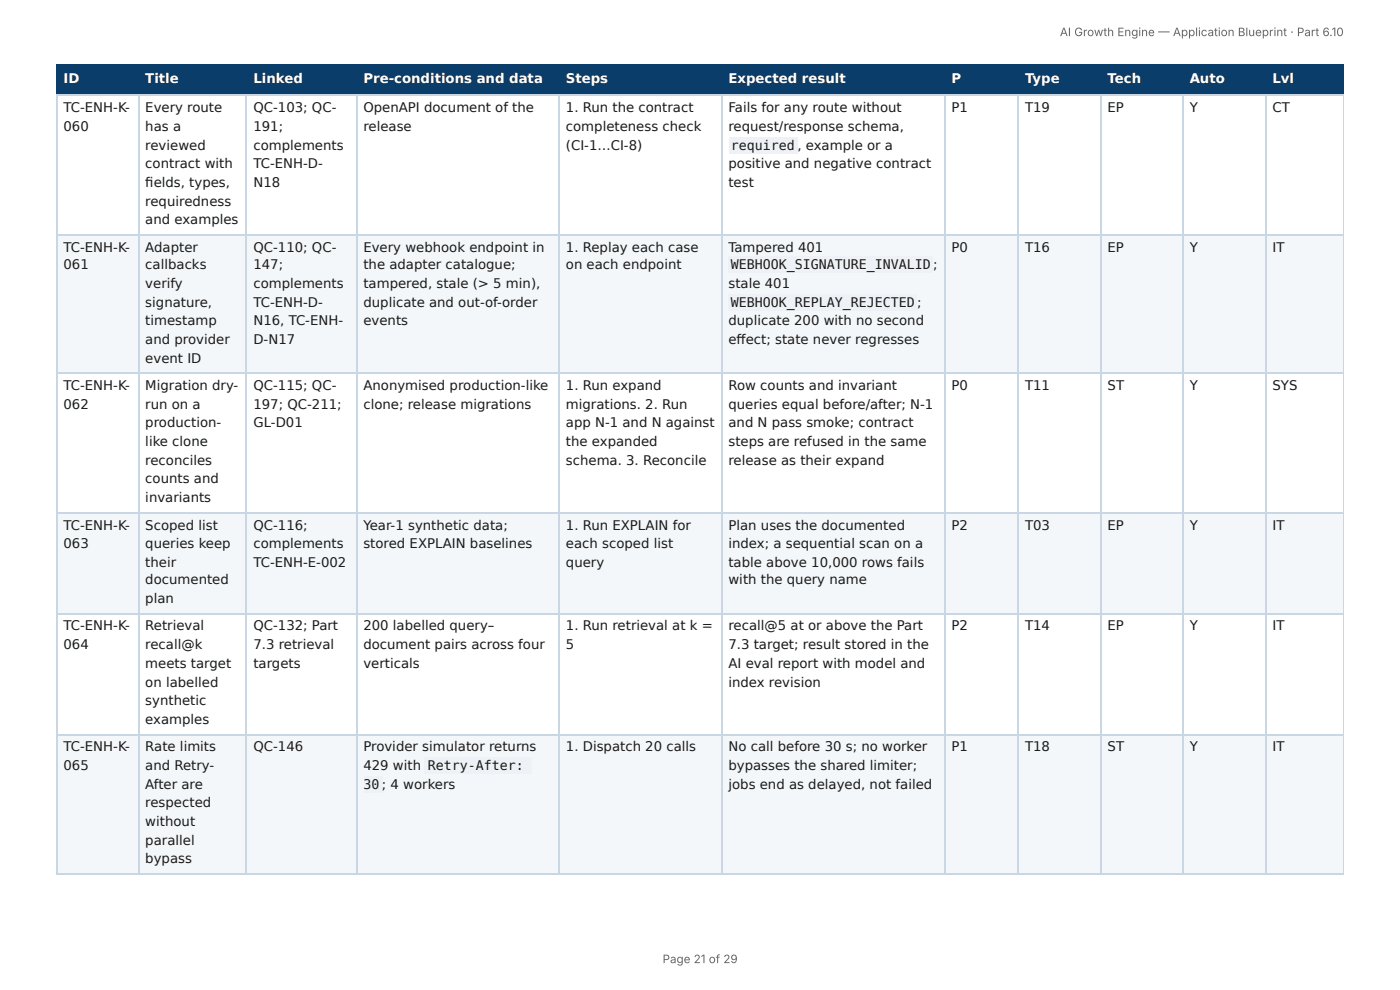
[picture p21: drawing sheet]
<svg xmlns="http://www.w3.org/2000/svg" width="297mm" height="210mm" viewBox="0 0 297 210" stroke-linecap="round" stroke-linejoin="round" font-family="sans-serif">
<defs><g id="words">
<g font-size="2.8" fill="#fff">
<text x="13.5" y="17.7">ID</text>
<text x="30.9" y="17.7">Title</text>
<text x="53.8" y="17.7">Linked</text>
<text x="77.2" y="17.7">Pre-conditions and data</text>
<text x="120.2" y="17.7">Steps</text>
<text x="154.7" y="17.7">Expected result</text>
<text x="202.1" y="17.7">P</text>
<text x="217.7" y="17.7">Type</text>
<text x="235.2" y="17.7">Tech</text>
<text x="252.7" y="17.7">Auto</text>
<text x="270.3" y="17.7">Lvl</text>
</g>
<g font-size="2.8" fill="#1a1a1a">
<text x="13.5" y="23.8">TC-ENH-K-</text>
<text x="30.9" y="23.8">Every route</text>
<text x="53.8" y="23.8">QC-103; QC-</text>
<text x="77.2" y="23.8">OpenAPI document of the</text>
<text x="120.2" y="23.8">1. Run the contract</text>
<text x="154.7" y="23.8">Fails for any route without</text>
<text x="202.1" y="23.8">P1</text>
<text x="217.7" y="23.8">T19</text>
<text x="235.2" y="23.8">EP</text>
<text x="252.7" y="23.8">Y</text>
<text x="270.3" y="23.8">CT</text>
<text x="13.5" y="27.8">060</text>
<text x="30.9" y="27.8">has a</text>
<text x="53.8" y="27.8">191;</text>
<text x="77.2" y="27.8">release</text>
<text x="120.2" y="27.8">completeness check</text>
<text x="154.7" y="27.8">request/response schema,</text>
<text x="30.9" y="31.8">reviewed</text>
<text x="30.9" y="35.7">contract with</text>
<text x="53.8" y="31.8">complements</text>
<text x="53.8" y="35.7">TC-ENH-D-</text>
<text x="120.2" y="31.8">(CI-1…CI-8)</text>
<text x="154.7" y="35.7">positive and negative contract</text>
<text x="155.2" y="31.8">required</text>
<text x="169.4" y="31.8">, example or a</text>
<text x="30.9" y="39.7">fi elds, types,</text>
<text x="53.8" y="39.7">N18</text>
<text x="154.7" y="39.7">test</text>
<text x="30.9" y="43.7">requiredness</text>
<text x="30.9" y="47.6">and examples</text>
<text x="13.5" y="53.4">TC-ENH-K-</text>
<text x="30.9" y="53.4">Adapter</text>
<text x="53.8" y="53.4">QC-110; QC-</text>
<text x="77.2" y="53.4">Every webhook endpoint in</text>
<text x="120.2" y="53.4">1. Replay each case</text>
<text x="154.7" y="53.4">Tampered 401</text>
<text x="202.1" y="53.4">P0</text>
<text x="217.7" y="53.4">T16</text>
<text x="235.2" y="53.4">EP</text>
<text x="252.7" y="53.4">Y</text>
<text x="270.3" y="53.4">IT</text>
<text x="13.5" y="57.2">061</text>
<text x="30.9" y="57.2">callbacks</text>
<text x="53.8" y="57.2">147;</text>
<text x="77.2" y="57.2">the adapter catalogue;</text>
<text x="120.2" y="57.2">on each endpoint</text>
<text x="155.2" y="57.2">WEBHOOK_SIGNATURE_INVALID</text>
<text x="198.2" y="57.2">;</text>
<text x="30.9" y="61.1">verify</text>
<text x="30.9" y="65.1">signature,</text>
<text x="53.8" y="61.1">complements</text>
<text x="53.8" y="65.1">TC-ENH-D-</text>
<text x="77.2" y="61.1">tampered, stale (&gt; 5 min),</text>
<text x="77.2" y="65.1">duplicate and out-of-order</text>
<text x="154.7" y="61.1">stale 401</text>
<text x="155.2" y="65.1">WEBHOOK_REPLAY_REJECTED</text>
<text x="194.8" y="65.1">;</text>
<text x="30.9" y="69.1">timestamp</text>
<text x="53.8" y="69.1">N16, TC-ENH-</text>
<text x="77.2" y="69.1">events</text>
<text x="154.7" y="69.1">duplicate 200 with no second</text>
<text x="30.9" y="73">and provider</text>
<text x="30.9" y="77">event ID</text>
<text x="53.8" y="73">D-N17</text>
<text x="154.7" y="73">eff ect; state never regresses</text>
<text x="13.5" y="82.8">TC-ENH-K-</text>
<text x="30.9" y="82.8">Migration dry-</text>
<text x="53.8" y="82.8">QC-115; QC-</text>
<text x="77.2" y="82.8">Anonymised production-like</text>
<text x="120.2" y="82.8">1. Run expand</text>
<text x="154.7" y="82.8">Row counts and invariant</text>
<text x="202.1" y="82.8">P0</text>
<text x="217.7" y="82.8">T11</text>
<text x="235.2" y="82.8">ST</text>
<text x="252.7" y="82.8">Y</text>
<text x="270.3" y="82.8">SYS</text>
<text x="13.5" y="86.8">062</text>
<text x="30.9" y="86.8">run on a</text>
<text x="53.8" y="86.8">197; QC-211;</text>
<text x="77.2" y="86.8">clone; release migrations</text>
<text x="120.2" y="86.8">migrations. 2. Run</text>
<text x="154.7" y="86.8">queries equal before/after; N-1</text>
<text x="30.9" y="90.8">production-</text>
<text x="30.9" y="94.7">like clone</text>
<text x="53.8" y="90.8">GL-D01</text>
<text x="120.2" y="90.8">app N-1 and N against</text>
<text x="120.2" y="94.7">the expanded</text>
<text x="154.7" y="90.8">and N pass smoke; contract</text>
<text x="154.7" y="94.7">steps are refused in the same</text>
<text x="30.9" y="98.7">reconciles</text>
<text x="120.2" y="98.7">schema. 3. Reconcile</text>
<text x="154.7" y="98.7">release as their expand</text>
<text x="30.9" y="102.7">counts and</text>
<text x="30.9" y="106.6">invariants</text>
<text x="13.5" y="112.4">TC-ENH-K-</text>
<text x="30.9" y="112.4">Scoped list</text>
<text x="53.8" y="112.4">QC-116;</text>
<text x="77.2" y="112.4">Year-1 synthetic data;</text>
<text x="120.2" y="112.4">1. Run EXPLAIN for</text>
<text x="154.7" y="112.4">Plan uses the documented</text>
<text x="202.1" y="112.4">P2</text>
<text x="217.7" y="112.4">T03</text>
<text x="235.2" y="112.4">EP</text>
<text x="252.7" y="112.4">Y</text>
<text x="270.3" y="112.4">IT</text>
<text x="13.5" y="116.4">063</text>
<text x="30.9" y="116.4">queries keep</text>
<text x="53.8" y="116.4">complements</text>
<text x="77.2" y="116.4">stored EXPLAIN baselines</text>
<text x="120.2" y="116.4">each scoped list</text>
<text x="154.7" y="116.4">index; a sequential scan on a</text>
<text x="30.9" y="120.4">their</text>
<text x="30.9" y="124.1">documented</text>
<text x="53.8" y="120.4">TC-ENH-E-002</text>
<text x="120.2" y="120.4">query</text>
<text x="154.7" y="120.4">table above 10,000 rows fails</text>
<text x="154.7" y="124.1">with the query name</text>
<text x="30.9" y="128.1">plan</text>
<text x="13.5" y="133.9">TC-ENH-K-</text>
<text x="13.5" y="137.8">064</text>
<text x="30.9" y="133.9">Retrieval</text>
<text x="30.9" y="137.8">recall@k</text>
<text x="53.8" y="133.9">QC-132; Part</text>
<text x="53.8" y="137.8">7.3 retrieval</text>
<text x="77.2" y="133.9">200 labelled query–</text>
<text x="77.2" y="137.8">document pairs across four</text>
<text x="120.2" y="133.9">1. Run retrieval at k =</text>
<text x="120.2" y="137.8">5</text>
<text x="154.7" y="133.9">recall@5 at or above the Part</text>
<text x="154.7" y="137.8">7.3 target; result stored in the</text>
<text x="202.1" y="133.9">P2</text>
<text x="217.7" y="133.9">T14</text>
<text x="235.2" y="133.9">EP</text>
<text x="252.7" y="133.9">Y</text>
<text x="270.3" y="133.9">IT</text>
<text x="30.9" y="141.8">meets target</text>
<text x="53.8" y="141.8">targets</text>
<text x="77.2" y="141.8">verticals</text>
<text x="154.7" y="141.8">AI eval report with model and</text>
<text x="30.9" y="145.8">on labelled</text>
<text x="30.9" y="149.8">synthetic</text>
<text x="154.7" y="145.8">index revision</text>
<text x="30.9" y="153.7">examples</text>
<text x="13.5" y="159.5">TC-ENH-K-</text>
<text x="30.9" y="159.5">Rate limits</text>
<text x="53.8" y="159.5">QC-146</text>
<text x="77.2" y="159.5">Provider simulator returns</text>
<text x="120.2" y="159.5">1. Dispatch 20 calls</text>
<text x="154.7" y="159.5">No call before 30 s; no worker</text>
<text x="202.1" y="159.5">P1</text>
<text x="217.7" y="159.5">T18</text>
<text x="235.2" y="159.5">ST</text>
<text x="252.7" y="159.5">Y</text>
<text x="270.3" y="159.5">IT</text>
<text x="13.5" y="163.5">065</text>
<text x="30.9" y="163.5">and Retry-</text>
<text x="30.9" y="167.5">After are</text>
<text x="77.2" y="163.5">429 with</text>
<text x="77.2" y="167.5">30 ;</text>
<text x="83" y="167.5">4 workers</text>
<text x="90.9" y="163.5">Retry-After:</text>
<text x="154.7" y="163.5">bypasses the shared limiter;</text>
<text x="154.7" y="167.5">jobs end as delayed, not failed</text>
<text x="30.9" y="171.5">respected</text>
<text x="30.9" y="175.4">without</text>
<text x="30.9" y="179.4">parallel</text>
<text x="30.9" y="183.4">bypass</text>
</g>
<g font-size="2.5" fill="#666">
<text x="225.1" y="7.7">AI Growth Engine — Application Blueprint · Part 6.10</text>
<text x="140.7" y="204.5">Page 21 of 29</text>
</g>
</g></defs>
<g fill="#0b3d6b">
<path d="M12.2 14h17.2v6.1h-17.2z"/>
<path d="M29.4 14h23v6.1h-23z"/>
<path d="M52.4 14h23.3v6.1h-23.3z"/>
<path d="M75.7 14h43.1v6.1h-43.1z"/>
<path d="M118.8 14h34.4v6.1h-34.4z"/>
<path d="M153.2 14h47.4v6.1h-47.4z"/>
<path d="M200.6 14h15.6v6.1h-15.6z"/>
<path d="M216.2 14h17.7v6.1h-17.7z"/>
<path d="M233.9 14h17.5v6.1h-17.5z"/>
<path d="M251.4 14h17.4v6.1h-17.4z"/>
<path d="M268.8 14h16.6v6.1h-16.6z"/>
</g>
<g fill="#f4f7fa">
<path d="M12.2 49.7h17.2v29.7h-17.2z"/>
<path d="M29.4 49.7h23v29.7h-23z"/>
<path d="M52.4 49.7h23.3v29.7h-23.3z"/>
<path d="M75.7 49.7h43.1v29.7h-43.1z"/>
<path d="M118.8 49.7h34.4v29.7h-34.4z"/>
<path d="M153.2 49.7h47.4v29.7h-47.4z"/>
<path d="M200.6 49.7h15.6v29.7h-15.6z"/>
<path d="M216.2 49.7h17.7v29.7h-17.7z"/>
<path d="M233.9 49.7h17.5v29.7h-17.5z"/>
<path d="M251.4 49.7h17.4v29.7h-17.4z"/>
<path d="M268.8 49.7h16.6v29.7h-16.6z"/>
<path d="M12.2 108.7h17.2v21.7h-17.2z"/>
<path d="M29.4 108.7h23v21.7h-23z"/>
<path d="M52.4 108.7h23.3v21.7h-23.3z"/>
<path d="M75.7 108.7h43.1v21.7h-43.1z"/>
<path d="M118.8 108.7h34.4v21.7h-34.4z"/>
<path d="M153.2 108.7h47.4v21.7h-47.4z"/>
<path d="M200.6 108.7h15.6v21.7h-15.6z"/>
<path d="M216.2 108.7h17.7v21.7h-17.7z"/>
<path d="M233.9 108.7h17.5v21.7h-17.5z"/>
<path d="M251.4 108.7h17.4v21.7h-17.4z"/>
<path d="M268.8 108.7h16.6v21.7h-16.6z"/>
<path d="M12.2 155.8h17.2v29.7h-17.2z"/>
<path d="M29.4 155.8h23v29.7h-23z"/>
<path d="M52.4 155.8h23.3v29.7h-23.3z"/>
<path d="M75.7 155.8h43.1v29.7h-43.1z"/>
<path d="M118.8 155.8h34.4v29.7h-34.4z"/>
<path d="M153.2 155.8h47.4v29.7h-47.4z"/>
<path d="M200.6 155.8h15.6v29.7h-15.6z"/>
<path d="M216.2 155.8h17.7v29.7h-17.7z"/>
<path d="M233.9 155.8h17.5v29.7h-17.5z"/>
<path d="M251.4 155.8h17.4v29.7h-17.4z"/>
<path d="M268.8 155.8h16.6v29.7h-16.6z"/>
</g>
<g fill="none" stroke="#0b3d6b" stroke-width=".26">
<path d="M11.9 13.9h273.5M12 13.8v6.6M29.5 13.8v6.6M52.3 13.8v6.6M75.8 13.8v6.6M118.7 13.8v6.6M153.3 13.8v6.6M200.7 13.8v6.6M216.3 13.8v6.6M233.8 13.8v6.6M251.2 13.8v6.6M268.9 13.8v6.6"/>
<path d="M11.9 20.2h273.5"/>
</g>
<path d="M285.3 13.8v6.6" fill="none" stroke="#0b3d6b" stroke-width=".21"/>
<g fill="none" stroke="#c9d6e3" stroke-width=".26">
<path d="M11.9 20.2h273.5M12 20.4v165.1M29.5 20.4v165.1M52.3 20.4v165.1M75.8 20.4v165.1M118.7 20.4v165.1M153.3 20.4v165.1M200.7 20.4v165.1M216.3 20.4v165.1M233.8 20.4v165.1M251.2 20.4v165.1M268.9 20.4v165.1"/>
<path d="M11.9 49.9h273.5M11.9 79.2h273.5M11.9 108.9h273.5M11.9 130.3h273.5M11.9 156h273.5M11.9 185.6h273.5"/>
</g>
<path d="M285.3 20.4v165.1" fill="none" stroke="#c9d6e3" stroke-width=".21"/>
<g fill="#eef2f6">
<path d="M154.8 29.1h14.5v3.4h-14.5z"/>
<path d="M154.8 54.5h43.4v3.4h-43.4z"/>
<path d="M154.8 62.4h39.9v3.5h-39.9z"/>
<path d="M90.2 160.9h22.8v3.4h-22.8z"/>
<path d="M77.3 164.8h3.9v3.5h-3.9z"/>
</g>
<use href="#words"/>
</svg>
